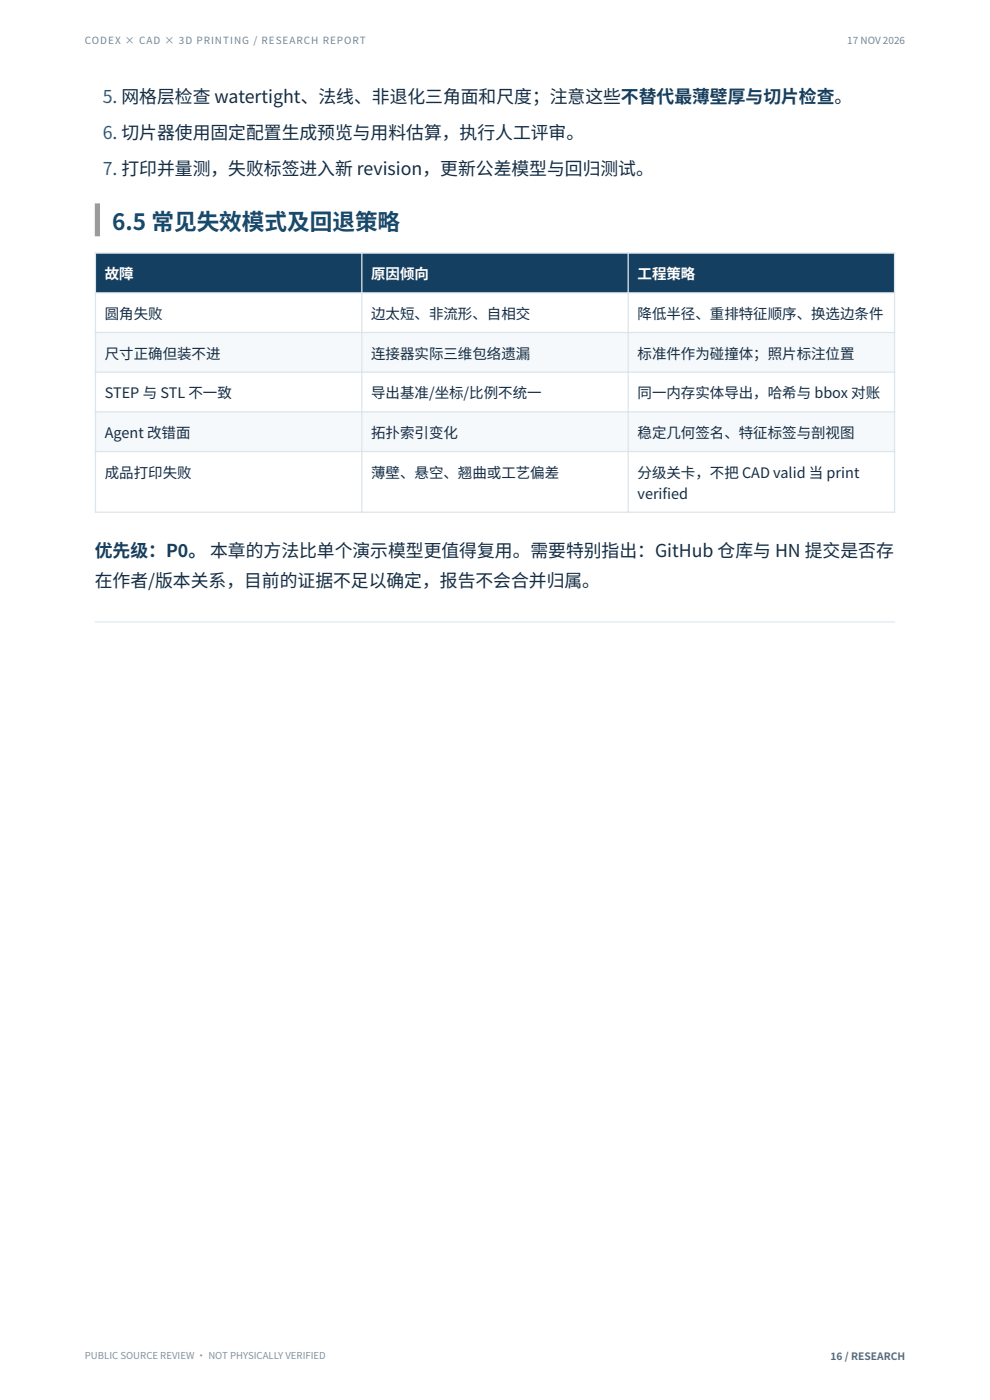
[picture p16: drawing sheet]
<svg xmlns="http://www.w3.org/2000/svg" width="210mm" height="297mm" viewBox="0 0 210 297" stroke-linecap="round" stroke-linejoin="round" font-family="sans-serif">
<defs><g id="words">
<text font-size="4.8" fill="#164b70" x="23.8" y="48.7">6.5 常见失效模式及回退策略</text>
<g font-size="3.8" fill="#1a6792">
<text x="21.8" y="21.8">5. 网格层检查 watertight、法线、非退化三角面和尺度；注意这些不替代最薄壁厚与切片检查。</text>
<text x="21.8" y="29.5">6. 切片器使用固定配置生成预览与用料估算，执行人工评审。</text>
<text x="21.8" y="37.1">7. 打印并量测，失败标签进入新 revision，更新公差模型与回归测试。</text>
</g>
<text font-size="3.8" fill="#173f5e" x="20.1" y="118.1">优先级：P0。 本章的方法比单个演示模型更值得复用。需要特别指出：GitHub 仓库与 HN 提交是否存</text>
<text font-size="3.8" fill="#162d43" x="20.1" y="124.4">在作者/版本关系，目前的证据不足以确定，报告不会合并归属。</text>
<g font-size="3.1" fill="#fff">
<text x="22.2" y="59.2">故障</text>
<text x="78.7" y="59.2">原因倾向</text>
<text x="135.2" y="59.2">工程策略</text>
</g>
<g font-size="3.1" fill="#162d43">
<text x="22.2" y="67.7">圆角失败</text>
<text x="78.7" y="67.7">边太短、非流形、自相交</text>
<text x="135.2" y="67.7">降低半径、重排特征顺序、换选边条件</text>
<text x="22.2" y="76.1">尺寸正确但装不进</text>
<text x="78.7" y="76.1">连接器实际三维包络遗漏</text>
<text x="135.2" y="76.1">标准件作为碰撞体；照片标注位置</text>
<text x="22.2" y="84.5">STEP 与 STL 不一致</text>
<text x="78.7" y="84.5">导出基准/坐标/比例不统一</text>
<text x="135.2" y="84.5">同一内存实体导出，哈希与 bbox 对账</text>
<text x="22.2" y="92.9">Agent 改错面</text>
<text x="78.7" y="92.9">拓扑索引变化</text>
<text x="135.2" y="92.9">稳定几何签名、特征标签与剖视图</text>
<text x="22.2" y="101.3">成品打印失败</text>
<text x="78.7" y="101.3">薄壁、悬空、翘曲或工艺偏差</text>
<text x="135.2" y="101.3">分级关卡，不把 CAD valid 当 print</text>
<text x="135.2" y="105.8">verif</text>
<text x="140.6" y="105.8">ied</text>
</g>
<text font-size="2.2" fill="#536a80" x="176.2" y="288.4">16 / RESEARCH</text>
<g font-size="2.1" fill="#71879b">
<text x="18" y="9.4">CODEX × CAD × 3D PRINTING / RESEARCH REPORT</text>
<text x="179.7" y="9.4">17 NOV 2026</text>
</g>
<text font-size="2" fill="#8193a4" x="18" y="288.4">PUBLIC SOURCE REVIEW · NOT PHYSICALLY VERIFIED</text>
</g></defs>
<path d="M21.2 43.2v6.9zM20.1 43.2h1.1v6.9h-1.1z" fill-rule="evenodd" fill="#d08a48"/>
<g fill="#153f60">
<path d="M20.2 53.7h56.5v8.4h-56.5z"/>
<path d="M76.7 53.7h56.6v8.4h-56.6z"/>
<path d="M133.3 53.7h56.5v8.4h-56.5z"/>
</g>
<g fill="#f5f9fb">
<path d="M20.2 70.5h169.6v8.5h-169.6z"/>
<path d="M20.2 87.4h169.6v8.4h-169.6z"/>
</g>
<path d="M20.1 53.7h169.8M20.2 53.6v55.2M76.7 53.6v55.2M133.3 53.6v55.2M189.8 53.6v55.2M20.1 62.1h169.8M20.1 70.5h169.8M20.1 79h169.8M20.1 87.4h169.8M20.1 95.8h169.8M20.1 108.7h169.8" fill="none" stroke="#dce5ec" stroke-width=".26"/>
<path d="M20.1 132.1h169.8zM20.1 131.8h169.8v.3h-169.8z" fill-rule="evenodd" fill="#e1e9ef"/>
<use href="#words"/>
</svg>
